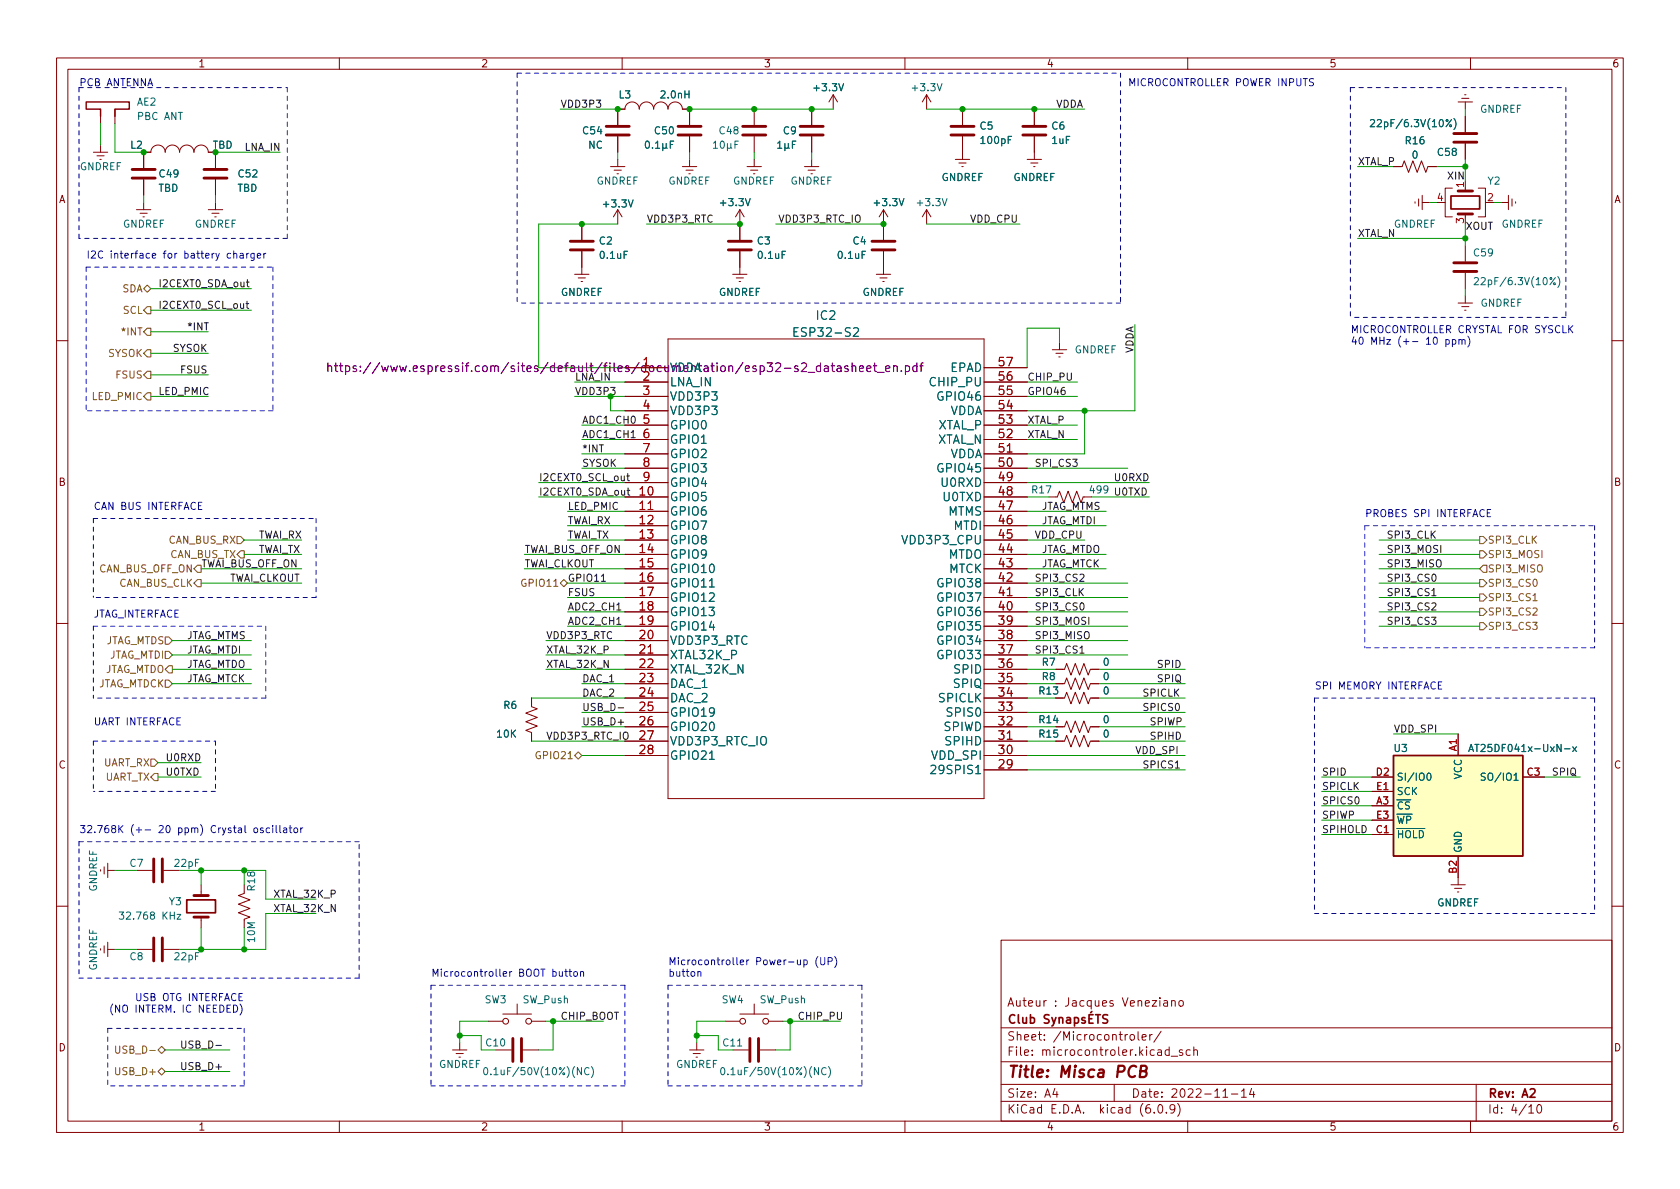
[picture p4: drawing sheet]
<svg xmlns="http://www.w3.org/2000/svg" width="297mm" height="210mm" viewBox="0 0 297 210" stroke-linecap="round" stroke-linejoin="round" font-family="sans-serif">
<defs><g id="words">
<text font-size="2.8" fill="#840000" x="178" y="190.6">Title: Misca PCB</text>
<g font-size="2.1" fill="#006464">
<text x="141.1" y="59.5">ESP32-S2</text>
<text x="144.4" y="56.6">IC2</text>
<text x="118.4" y="65.8">VDDA</text>
<text x="167.9" y="65.8">EPAD</text>
<text x="118.4" y="68.3">LNA_IN</text>
<text x="118.4" y="70.8">VDD3P3</text>
<text x="164.7" y="68.3">CHIP_PU</text>
<text x="166.2" y="70.8">GPIO46</text>
<text x="118.4" y="73.4">VDD3P3</text>
<text x="118.4" y="75.9">GPIO0</text>
<text x="165.7" y="75.9">XTAL_P</text>
<text x="167.8" y="73.4">VDDA</text>
<text x="118.4" y="78.5">GPIO1</text>
<text x="118.4" y="81">GPIO2</text>
<text x="118.4" y="83.5">GPIO3</text>
<text x="165.6" y="78.5">XTAL_N</text>
<text x="166.2" y="83.5">GPIO45</text>
<text x="167.8" y="81">VDDA</text>
<text x="118.4" y="88.6">GPIO5</text>
<text x="118.4" y="86.1">GPIO4</text>
<text x="166.7" y="86.1">U0RXD</text>
<text x="166.9" y="88.6">U0TXD</text>
<text x="118.4" y="91.2">GPIO6</text>
<text x="118.4" y="93.7">GPIO7</text>
<text x="167.6" y="91.2">MTMS</text>
<text x="168.6" y="93.7">MTDI</text>
<text x="118.4" y="96.2">GPIO8</text>
<text x="118.4" y="98.8">GPIO9</text>
<text x="118.4" y="101.3">GPIO10</text>
<text x="160.1" y="96.2">VDD3P3_CPU</text>
<text x="167.6" y="98.8">MTDO</text>
<text x="167.7" y="101.3">MTCK</text>
<text x="118.4" y="103.9">GPIO11</text>
<text x="118.4" y="106.4">GPIO12</text>
<text x="166.2" y="106.4">GPIO37</text>
<text x="166.2" y="103.9">GPIO38</text>
<text x="118.4" y="108.9">GPIO13</text>
<text x="118.4" y="111.5">GPIO14</text>
<text x="166.2" y="111.5">GPIO35</text>
<text x="166.2" y="108.9">GPIO36</text>
<text x="118.4" y="114">VDD3P3_RTC</text>
<text x="118.4" y="116.6">XTAL32K_P</text>
<text x="118.4" y="119.1">XTAL_32K_N</text>
<text x="166.2" y="116.6">GPIO33</text>
<text x="166.2" y="114">GPIO34</text>
<text x="168.9" y="119.1">SPID</text>
<text x="118.4" y="121.6">DAC_1</text>
<text x="118.4" y="124.2">DAC_2</text>
<text x="166.1" y="124.2">SPICLK</text>
<text x="168.7" y="121.6">SPIQ</text>
<text x="118.4" y="126.7">GPIO19</text>
<text x="118.4" y="129.3">GPIO20</text>
<text x="118.4" y="131.8">VDD3P3_RTC_IO</text>
<text x="166.9" y="129.3">SPIWD</text>
<text x="167.4" y="131.8">SPIHD</text>
<text x="167.8" y="126.7">SPIS0</text>
<text x="118.4" y="134.3">GPIO21</text>
<text x="164.8" y="134.3">VDD_SPI</text>
<text x="165.5" y="136.9">29SPIS1</text>
</g>
<text font-size="2.1" fill="#840084" x="66.1" y="65.8">https://www.espressif.com/sites/default/files/documentation/esp32-s2_datasheet_en.pdf</text>
<g font-size="2.1" fill="#a90000">
<text x="113.7" y="64.8">1</text>
<text x="176.6" y="64.8">57</text>
<text x="113.7" y="67.3">2</text>
<text x="113.7" y="69.8">3</text>
<text x="176.6" y="69.8">55</text>
<text x="176.6" y="67.3">56</text>
<text x="113.7" y="72.4">4</text>
<text x="113.7" y="74.9">5</text>
<text x="113.7" y="77.5">6</text>
<text x="176.6" y="77.5">52</text>
<text x="176.6" y="74.9">53</text>
<text x="176.6" y="72.4">54</text>
<text x="113.7" y="80">7</text>
<text x="113.7" y="82.5">8</text>
<text x="176.6" y="82.5">50</text>
<text x="176.6" y="80">51</text>
<text x="113.1" y="87.6">10</text>
<text x="113.7" y="85.1">9</text>
<text x="176.6" y="87.6">48</text>
<text x="176.6" y="85.1">49</text>
<text x="113.1" y="90.2">11</text>
<text x="113.1" y="92.7">12</text>
<text x="113.1" y="95.2">13</text>
<text x="176.6" y="95.2">45</text>
<text x="176.6" y="92.7">46</text>
<text x="176.6" y="90.2">47</text>
<text x="113.1" y="97.8">14</text>
<text x="113.1" y="100.3">15</text>
<text x="176.6" y="100.3">43</text>
<text x="176.6" y="97.8">44</text>
<text x="113.1" y="102.9">16</text>
<text x="113.1" y="105.4">17</text>
<text x="113.1" y="107.9">18</text>
<text x="176.6" y="107.9">40</text>
<text x="176.6" y="105.4">41</text>
<text x="176.6" y="102.9">42</text>
<text x="113.1" y="110.5">19</text>
<text x="113.1" y="113">20</text>
<text x="176.6" y="113">38</text>
<text x="176.6" y="110.5">39</text>
<text x="113.1" y="115.6">21</text>
<text x="113.1" y="118.1">22</text>
<text x="176.6" y="118.1">36</text>
<text x="176.6" y="115.6">37</text>
<text x="113.1" y="120.6">23</text>
<text x="113.1" y="123.2">24</text>
<text x="113.1" y="125.7">25</text>
<text x="176.6" y="125.7">33</text>
<text x="176.6" y="123.2">34</text>
<text x="176.6" y="120.6">35</text>
<text x="113.1" y="128.3">26</text>
<text x="113.1" y="130.8">27</text>
<text x="176.6" y="130.8">31</text>
<text x="176.6" y="128.3">32</text>
<text x="113.1" y="133.3">28</text>
<text x="176.6" y="135.9">29</text>
<text x="176.6" y="133.3">30</text>
</g>
<g font-size="2.1" fill="#840000">
<text x="178" y="178">Auteur : Jacques Veneziano</text>
<text x="178" y="184">Sheet: /Microcontroler/</text>
<text x="178" y="186.7">File: microcontroler.kicad_sch</text>
<text x="178" y="196.9">KiCad E.D.A. kicad (6.0.9)</text>
<text x="178" y="194.1">Size: A4</text>
<text x="200" y="194.1">Date: 2022-11-14</text>
<text x="263" y="194.1">Rev: A2</text>
<text x="263" y="196.9">Id: 4/10</text>
</g>
<g font-size="1.8" fill="#840000">
<text x="35" y="11.9">1</text>
<text x="85" y="11.9">2</text>
<text x="135" y="11.9">3</text>
<text x="185" y="11.9">4</text>
<text x="235" y="11.9">5</text>
<text x="285" y="11.9">6</text>
<text x="10.3" y="35.9">A</text>
<text x="285.3" y="35.9">A</text>
<text x="10.3" y="85.9">B</text>
<text x="285.3" y="85.9">B</text>
<text x="10.3" y="135.9">C</text>
<text x="285.3" y="135.9">C</text>
<text x="10.3" y="185.9">D</text>
<text x="285.3" y="185.9">D</text>
<text x="35" y="199.9">1</text>
<text x="85" y="199.9">2</text>
<text x="135" y="199.9">3</text>
<text x="185" y="199.9">4</text>
<text x="235" y="199.9">5</text>
<text x="285" y="199.9">6</text>
</g>
<g font-size="1.8" fill="#0000c2">
<text x="14" y="15.2">PCB ANTENNA</text>
<text x="199.4" y="15.2">MICROCONTROLLER POWER INPUTS</text>
<text x="15.2" y="45.7">I2C interface for battery charger</text>
<text x="238.8" y="58.9">MICROCONTROLLER CRYSTAL FOR SYSCLK</text>
<text x="238.8" y="60.9">40 MHz (+- 10 ppm)</text>
<text x="16.5" y="90.2">CAN BUS INTERFACE</text>
<text x="241.3" y="91.4">PROBES SPI INTERFACE</text>
<text x="16.5" y="109.2">JTAG_INTERFACE</text>
<text x="232.4" y="121.9">SPI MEMORY INTERFACE</text>
<text x="16.5" y="128.3">UART INTERFACE</text>
<text x="14" y="147.3">32.768K (+- 20 ppm) Crystal oscillator</text>
<text x="76.2" y="172.7">Microcontroller BOOT button</text>
<text x="118.1" y="170.7">Microcontroller Power-up (UP)</text>
<text x="118.1" y="172.7">button</text>
<text x="21.5" y="179.1">(NO INTERM. IC NEEDED)</text>
<text x="24.5" y="177">USB OTG INTERFACE</text>
</g>
<g font-size="1.8" fill="#006464">
<text x="109.5" y="17.4">L3</text>
<text x="117" y="17.4">2.0nH</text>
<text x="144.1" y="16.1">+3.3V</text>
<text x="161.5" y="16.1">+3.3V</text>
<text x="24.2" y="18.7">AE2</text>
<text x="24.4" y="21.2">PBC ANT</text>
<text x="103.1" y="23.7">C54</text>
<text x="115.8" y="23.7">C50</text>
<text x="127.3" y="23.7">C48</text>
<text x="138.5" y="23.7">C9</text>
<text x="173.3" y="22.9">C5</text>
<text x="186" y="22.9">C6</text>
<text x="243.4" y="22.5">22pF/6.3V(10%)</text>
<text x="261.7" y="19.9">GNDREF</text>
<text x="23.1" y="26.3">L2</text>
<text x="37.6" y="26.3">TBD</text>
<text x="104" y="26.3">NC</text>
<text x="173.6" y="25.4">100pF</text>
<text x="186" y="25.4">1uF</text>
<text x="248.6" y="25.5">R16</text>
<text x="249.7" y="28">0</text>
<text x="254.3" y="27.6">C58</text>
<text x="14.1" y="30.1">GNDREF</text>
<text x="28" y="33.9">TBD</text>
<text x="28.2" y="31.4">C49</text>
<text x="41.9" y="33.9">TBD</text>
<text x="42.2" y="31.4">C52</text>
<text x="105.4" y="32.6">GNDREF</text>
<text x="118.1" y="32.6">GNDREF</text>
<text x="129.6" y="32.6">GNDREF</text>
<text x="139.7" y="32.6">GNDREF</text>
<text x="166.4" y="32">GNDREF</text>
<text x="179.1" y="32">GNDREF</text>
<text x="263.1" y="32.6">Y2</text>
<text x="21.7" y="40.3">GNDREF</text>
<text x="34.4" y="40.3">GNDREF</text>
<text x="106.9" y="36.7">+3.3V</text>
<text x="127.6" y="36.4">+3.3V</text>
<text x="154.8" y="36.4">+3.3V</text>
<text x="162.4" y="36.4">+3.3V</text>
<text x="246.4" y="40.3">GNDREF</text>
<text x="265.5" y="40.3">GNDREF</text>
<text x="106" y="43.2">C2</text>
<text x="106.2" y="45.8">0.1uF</text>
<text x="133.9" y="43.2">C3</text>
<text x="134.1" y="45.8">0.1uF</text>
<text x="148.3" y="45.8">0.1uF</text>
<text x="150.8" y="43.2">C4</text>
<text x="260.7" y="45.3">C59</text>
<text x="99.1" y="52.3">GNDREF</text>
<text x="127.1" y="52.3">GNDREF</text>
<text x="152.5" y="52.3">GNDREF</text>
<text x="261.8" y="50.4">22pF/6.3V(10%)</text>
<text x="261.7" y="54.2">GNDREF</text>
<text x="190" y="62.5">GNDREF</text>
<text x="182.5" y="87.2">R17</text>
<text x="184.3" y="117.7">R7</text>
<text x="195.1" y="117.7">0</text>
<text x="89.1" y="125.3">R6</text>
<text x="183.8" y="122.8">R13</text>
<text x="184.3" y="120.3">R8</text>
<text x="195.1" y="122.8">0</text>
<text x="195.1" y="120.3">0</text>
<text x="87.9" y="130.4">10K</text>
<text x="183.8" y="127.9">R14</text>
<text x="183.8" y="130.4">R15</text>
<text x="195.1" y="127.9">0</text>
<text x="195.1" y="130.4">0</text>
<text x="246.5" y="133">U3</text>
<text x="258.4" y="137.8" transform="rotate(-90 258.4 137.8)">VCC</text>
<text x="261.1" y="133">AT25DF041x-UxN-x</text>
<text x="246.9" y="143.1">~{CS}</text>
<text x="246.9" y="138">SI/IO0</text>
<text x="246.9" y="140.6">SCK</text>
<text x="262.8" y="138">SO/IO1</text>
<text x="246.9" y="148.2">~{HOLD}</text>
<text x="246.9" y="145.7">~{WP}</text>
<text x="23" y="153.3">C7</text>
<text x="31" y="153.3">22pF</text>
<text x="258.4" y="150.9" transform="rotate(-90 258.4 150.9)">GND</text>
<text x="17.1" y="157.7" transform="rotate(-90 17.1 157.7)">GNDREF</text>
<text x="29.9" y="160.1">Y3</text>
<text x="45.1" y="157.4" transform="rotate(-90 45.1 157.4)">R18</text>
<text x="254.1" y="160.3">GNDREF</text>
<text x="21.9" y="162.6">32.768 KHz</text>
<text x="45.1" y="166.5" transform="rotate(-90 45.1 166.5)">10M</text>
<text x="17.1" y="171.7" transform="rotate(-90 17.1 171.7)">GNDREF</text>
<text x="23" y="169.8">C8</text>
<text x="31" y="169.8">22pF</text>
<text x="85.7" y="177.4">SW3</text>
<text x="92.4" y="177.4">SW_Push</text>
<text x="127.6" y="177.4">SW4</text>
<text x="134.4" y="177.4">SW_Push</text>
<text x="86" y="185">C10</text>
<text x="127.9" y="185">C11</text>
<text x="77.6" y="188.8">GNDREF</text>
<text x="86.9" y="190.1">0.1uF/50V(10%)(NC)</text>
<text x="119.5" y="188.8">GNDREF</text>
<text x="128.8" y="190.1">0.1uF/50V(10%)(NC)</text>
</g>
<g font-size="1.8" fill="#0f0f0f">
<text x="99.1" y="19">VDD3P3</text>
<text x="186.7" y="19">VDDA</text>
<text x="43.2" y="26.7">LNA_IN</text>
<text x="240" y="29.2">XTAL_P</text>
<text x="256.1" y="31.7">XIN</text>
<text x="114.3" y="39.4">VDD3P3_RTC</text>
<text x="138" y="39.4">VDD3P3_RTC_IO</text>
<text x="171.4" y="39.4">VDD_CPU</text>
<text x="240" y="41.9">XTAL_N</text>
<text x="259.1" y="40.6">XOUT</text>
<text x="27.9" y="50.8">I2CEXT0_SDA_out</text>
<text x="27.9" y="54.6">I2CEXT0_SCL_out</text>
<text x="33" y="58.4">*INT</text>
<text x="30.5" y="62.2">SYSOK</text>
<text x="200.4" y="62.5" transform="rotate(-90 200.4 62.5)">VDDA</text>
<text x="27.9" y="69.8">LED_PMIC</text>
<text x="31.7" y="66">FSUS</text>
<text x="101.6" y="69.8">VDD3P3</text>
<text x="101.6" y="67.3">LNA_IN</text>
<text x="181.6" y="69.8">GPIO46</text>
<text x="181.6" y="67.3">CHIP_PU</text>
<text x="102.9" y="77.5">ADC1_CH1</text>
<text x="102.9" y="74.9">ADC1_CH0</text>
<text x="181.6" y="77.5">XTAL_N</text>
<text x="181.6" y="74.9">XTAL_P</text>
<text x="102.9" y="82.5">SYSOK</text>
<text x="102.9" y="80">*INT</text>
<text x="182.9" y="82.5">SPI_CS3</text>
<text x="95.2" y="85.1">I2CEXT0_SCL_out</text>
<text x="95.2" y="87.6">I2CEXT0_SDA_out</text>
<text x="192.8" y="87.2">499 U0TXD</text>
<text x="196.8" y="85.1">U0RXD</text>
<text x="45.7" y="95.2">TWAI_RX</text>
<text x="100.3" y="90.2">LED_PMIC</text>
<text x="100.3" y="95.2">TWAI_TX</text>
<text x="100.3" y="92.7">TWAI_RX</text>
<text x="182.9" y="95.2">VDD_CPU</text>
<text x="184.1" y="92.7">JTAG_MTDI</text>
<text x="184.1" y="90.2">JTAG_MTMS</text>
<text x="245.1" y="95.2">SPI3_CLK</text>
<text x="30" y="98.7">CAN_BUS_TX</text>
<text x="35.6" y="100.3">TWAI_BUS_OFF_ON</text>
<text x="45.7" y="97.8">TWAI_TX</text>
<text x="92.7" y="97.8">TWAI_BUS_OFF_ON</text>
<text x="92.7" y="100.3">TWAI_CLKOUT</text>
<text x="184.1" y="100.3">JTAG_MTCK</text>
<text x="184.1" y="97.8">JTAG_MTDO</text>
<text x="245.1" y="97.8">SPI3_MOSI</text>
<text x="245.1" y="100.3">SPI3_MISO</text>
<text x="40.6" y="102.9">TWAI_CLKOUT</text>
<text x="100.3" y="105.4">FSUS</text>
<text x="100.3" y="102.9">GPIO11</text>
<text x="100.3" y="107.9">ADC2_CH1</text>
<text x="182.9" y="105.4">SPI3_CLK</text>
<text x="182.9" y="102.9">SPI3_CS2</text>
<text x="182.9" y="107.9">SPI3_CS0</text>
<text x="245.1" y="105.4">SPI3_CS1</text>
<text x="245.1" y="102.9">SPI3_CS0</text>
<text x="245.1" y="107.9">SPI3_CS2</text>
<text x="33" y="113">JTAG_MTMS</text>
<text x="96.5" y="113">VDD3P3_RTC</text>
<text x="100.3" y="110.5">ADC2_CH1</text>
<text x="182.9" y="110.5">SPI3_MOSI</text>
<text x="182.9" y="113">SPI3_MISO</text>
<text x="245.1" y="110.5">SPI3_CS3</text>
<text x="33" y="118.1">JTAG_MTDO</text>
<text x="33" y="115.6">JTAG_MTDI</text>
<text x="96.5" y="115.6">XTAL_32K_P</text>
<text x="96.5" y="118.1">XTAL_32K_N</text>
<text x="182.9" y="115.6">SPI3_CS1</text>
<text x="204.5" y="118.1">SPID</text>
<text x="33" y="120.6">JTAG_MTCK</text>
<text x="102.9" y="120.6">DAC_1</text>
<text x="102.9" y="123.2">DAC_2</text>
<text x="102.9" y="125.7">USB_D-</text>
<text x="201.9" y="125.7">SPICS0</text>
<text x="201.9" y="123.2">SPICLK</text>
<text x="204.5" y="120.6">SPIQ</text>
<text x="96.5" y="130.8">VDD3P3_RTC_IO</text>
<text x="102.9" y="128.3">USB_D+</text>
<text x="203.2" y="128.3">SPIWP</text>
<text x="203.2" y="130.8">SPIHD</text>
<text x="246.4" y="129.5">VDD_SPI</text>
<text x="29.2" y="137.1">U0TXD</text>
<text x="29.2" y="134.6">U0RXD</text>
<text x="200.7" y="133.3">VDD_SPI</text>
<text x="201.9" y="135.9">SPICS1</text>
<text x="233.7" y="137.1">SPID</text>
<text x="274.3" y="137.1">SPIQ</text>
<text x="233.7" y="142.2">SPICS0</text>
<text x="233.7" y="139.7">SPICLK</text>
<text x="233.7" y="144.8">SPIWP</text>
<text x="233.7" y="147.3">SPIHOLD</text>
<text x="48.3" y="158.7">XTAL_32K_P</text>
<text x="48.3" y="161.3">XTAL_32K_N</text>
<text x="31.7" y="185.4">USB_D-</text>
<text x="99.1" y="180.3">CHIP_BOOT</text>
<text x="141" y="180.3">CHIP_PU</text>
<text x="31.7" y="189.2">USB_D+</text>
</g>
<g font-size="1.8" fill="#a90000">
<text x="254.1" y="35.6">4</text>
<text x="258.8" y="33.1" transform="rotate(-90 258.8 33.1)">1</text>
<text x="263" y="35.6">2</text>
<text x="258.8" y="39.5" transform="rotate(-90 258.8 39.5)">3</text>
<text x="243.3" y="137.2">D2</text>
<text x="257.6" y="132.8" transform="rotate(-90 257.6 132.8)">A1</text>
<text x="270" y="137.2">C3</text>
<text x="243.3" y="142.2">A3</text>
<text x="243.4" y="139.7">E1</text>
<text x="243.3" y="147.3">C1</text>
<text x="243.4" y="144.8">E3</text>
<text x="257.6" y="154.4" transform="rotate(-90 257.6 154.4)">B2</text>
</g>
<g font-size="1.8" fill="#725600">
<text x="21.6" y="51.7">SDA</text>
<text x="21.8" y="55.5">SCL</text>
<text x="21.8" y="59.3">*INT</text>
<text x="19.1" y="63.1">SYSOK</text>
<text x="16.4" y="70.7">LED_PMIC</text>
<text x="20.6" y="66.9">FSUS</text>
<text x="17.5" y="101.2">CAN_BUS_OFF_ON</text>
<text x="29.8" y="96.1">CAN_BUS_RX</text>
<text x="263" y="98.7">SPI3_MOSI</text>
<text x="263" y="96.1">SPI3_CLK</text>
<text x="263" y="101.2">SPI3_MISO</text>
<text x="21" y="103.8">CAN_BUS_CLK</text>
<text x="92.6" y="103.8">GPIO11</text>
<text x="263" y="106.3">SPI3_CS1</text>
<text x="263" y="103.8">SPI3_CS0</text>
<text x="18.4" y="113.9">JTAG_MTDS</text>
<text x="263" y="108.8">SPI3_CS2</text>
<text x="263" y="111.4">SPI3_CS3</text>
<text x="18.2" y="119">JTAG_MTDO</text>
<text x="19.1" y="116.5">JTAG_MTDI</text>
<text x="17" y="121.5">JTAG_MTDCK</text>
<text x="18.2" y="135.5">UART_RX</text>
<text x="95.1" y="134.2">GPIO21</text>
<text x="18.4" y="138">UART_TX</text>
<text x="20.8" y="190.1">USB_D+</text>
<text x="21.3" y="186.3">USB_D-</text>
</g>
</g></defs>
<g fill="none" stroke="#840000" stroke-width=".18">
<path d="M10 10.2h277v190.1h-277zM12 12.2h273v186.1h-273zM17.8 19.3v2.5M20.3 19.3v2.5M60 10.2v2M110 10.2v2M133.3 19.3v2.8M143.5 19.3v2.8M147.3 16.8l.8 1.2M147.3 16.8v2.5M147.3 16.8l-.7 1.2M160 10.2v2"/>
<path d="M163.8 16.8l-.7 1.2M163.8 16.8v2.5M163.8 16.8l.8 1.2M170.2 19.3v2.8M182.9 19.3v2.8M210 10.2v2M257.8 18h2.5M258.4 17.4h1.3M259 16.8h.2M259.1 18v1.3M260 10.2v2M16.5 26.9h2.5"/>
<path d="M17.1 27.6h1.3M17.8 25.6v1.3M24.1 37.1h2.6M24.8 37.7h1.2M25.4 29.7v-2.8h1.3a1.27 1.27 0 0 1 1.2-1.3 1.27 1.27 0 0 1 1.3 1.3 1.27 1.27 0 0 1 1.3-1.3 1.27 1.27 0 0 1 1.2 1.3 1.27 1.27 0 0 1 1.3-1.3 1.27 1.27 0 0 1 1.3 1.3 1.27 1.27 0 0 1 1.3-1.3 1.27 1.27 0 0 1 1.2 1.3h1.3v2.8M25.4 31.7v2.8M25.4 35.8v1.3M36.8 37.1h2.6M37.5 37.7h1.2M38.1 31.7v2.8M38.1 35.8v1.3M102.9 39.6v2.8"/>
<path d="M107.9 29.5h2.6M108.6 30.1h1.3M109.2 22.1v-2.8h1.3a1.27 1.27 0 0 1 1.3-1.3 1.27 1.27 0 0 1 1.2 1.3 1.27 1.27 0 0 1 1.3-1.3 1.27 1.27 0 0 1 1.3 1.3 1.27 1.27 0 0 1 1.2-1.3 1.27 1.27 0 0 1 1.3 1.3 1.27 1.27 0 0 1 1.3-1.3 1.27 1.27 0 0 1 1.2 1.3h1.3v2.8M109.2 24.1v2.8M109.2 28.2v1.3M109.2 37.1v2.5M109.2 37.1l-.7 1.2M109.2 37.1l.8 1.2M120.6 29.5h2.6M121.3 30.1h1.3M121.9 24.1v2.8M121.9 28.2v1.3"/>
<path d="M130.8 37.1v5.3M130.8 37.1l.8 1.2M130.8 37.1l-.8 1.2M132.1 29.5h2.5M132.7 30.1h1.3M133.3 24.1v2.8M133.3 28.2v1.3M142.2 29.5h2.6M142.9 30.1h1.2M143.5 24.1v2.8M143.5 28.2v1.3M156.2 37.1v5.3"/>
<path d="M156.2 37.1l-.8 1.2M156.2 37.1l.8 1.2M163.8 37.1v2.5M163.8 37.1l-.7 1.2M163.8 37.1l.8 1.2M168.9 28.2h2.5M169.5 28.8h1.3M170.1 29.5h.2M170.2 24.1v4.1M181.6 28.2h2.5M182.2 28.8h1.3M182.8 29.5h.2"/>
<path d="M182.9 24.1v4.1M246.4 29.5h1.5l.4-1.1 .7 2.1 .8-2.1 .8 2.1 .7-2.1 .8 2.1 .4-1h1.5M250.2 35.7v.2M250.8 35.2v1.2M251.5 35.8h1.2M251.5 34.5v2.6M256.8 33.3h-1.3v5h1.3M259.1 20.6v2.8M259.1 25.4v2.8M259.1 33.3v.5M259.1 37.8v.5M261.4 33.3h1.2v5h-1.2"/>
<path d="M265.4 35.8h1.3M266.7 34.5v2.6M267.3 35.2v1.2M268 35.7v.2M101.6 48.5h2.5M102.2 49.1h1.3M102.7 49.8h.3M102.9 44.4v4.1M118.1 59.9h55.9v81.3h-55.9zM129.5 48.5h2.6M130.2 49.1h1.2M130.7 49.8h.2"/>
<path d="M130.8 44.4v4.1M154.9 48.5h2.6M155.6 49.1h1.2M156.1 49.8h.2M156.2 44.4v4.1M257.8 53.6h2.5M258.4 54.2h1.3M259 54.9h.2M259.1 43.4v2.8M259.1 48.3v2.7M259.1 52.3v1.3M10 60.2h2"/>
<path d="M110.5 65h7.6M110.5 67.6h7.6M110.5 70.1h7.6M110.5 72.6h7.6M110.5 75.2h7.6M110.5 77.7h7.6M174 65h7.6M174 67.6h7.6M174 70.1h7.6M174 72.6h7.6M174 75.2h7.6M174 77.7h7.6"/>
<path d="M186.1 61.8h2.5M186.7 62.5h1.3M187.2 63.1h.3M187.3 60.6v1.2M285 60.2h2M110.5 87.9h7.6M110.5 90.4h7.6M110.5 93h7.6M110.5 95.5h7.6M110.5 98h7.6M110.5 85.3h7.6M110.5 82.8h7.6"/>
<path d="M110.5 80.3h7.6M174 87.9h7.6M174 90.4h7.6M174 93h7.6M174 95.5h7.6M174 98h7.6M174 85.3h7.6M174 82.8h7.6M174 80.3h7.6M185.4 87.9h1.5l.4-1 .8 2 .7-2 .8 2 .8-2 .7 2 .4-1h1.5M10 110.2h2M110.5 118.4h7.6"/>
<path d="M110.5 100.6h7.6M110.5 103.1h7.6M110.5 105.7h7.6M110.5 108.2h7.6M110.5 110.7h7.6M110.5 113.3h7.6M110.5 115.8h7.6M174 118.4h7.6M174 100.6h7.6M174 103.1h7.6M174 105.7h7.6M174 108.2h7.6"/>
<path d="M174 110.7h7.6M174 113.3h7.6M174 115.8h7.6M186.7 118.4h1.5l.4-1.1 .8 2.1 .7-2.1 .8 2.1 .7-2.1 .8 2.1 .4-1h1.5M285 110.2h2M94 123.4v1.6l1 .3-2 .8 2 .8-2 .7 2 .8-2 .8 1 .3v1.6M110.5 123.4h7.6M110.5 120.9h7.6M110.5 128.5h7.6M110.5 131.1h7.6M110.5 126h7.6M110.5 133.6h7.6"/>
<path d="M174 123.4h7.6M174 120.9h7.6M174 128.5h7.6M174 131.1h7.6M174 126h7.6M174 133.6h7.6M174 136.1h7.6M186.7 123.4h1.5l.4-1 .8 2.1 .7-2.1 .8 2.1 .7-2.1 .8 2.1 .4-1.1h1.5M186.7 120.9h1.5l.4-1 .8 2 .7-2 .8 2 .7-2 .8 2 .4-1h1.5M186.7 128.5h1.5l.4-1 .8 2 .7-2 .8 2 .7-2 .8 2 .4-1h1.5M186.7 131.1h1.5l.4-1.1 .8 2.1 .7-2.1 .8 2.1 .7-2.1 .8 2.1 .4-1h1.5M242.6 137.4h3.8"/>
<path d="M242.6 139.9h3.8M257.8 129.8v3.8M269.2 137.4h3.8M18.4 153.3v1.3M19 152.6v2.6M19 153.9h1.3M24.1 153.9h2.8M29 153.9h2.7M35.6 156.5v1.9M43.2 156.5v1.5l-1 .4 2 .7-2 .8 2 .7-2 .8 2 .8-1 .4v1.5M242.6 142.5h3.8M242.6 147.6h3.8"/>
<path d="M242.6 145h3.8M256.5 156.5h2.6M257.2 157.1h1.2M257.7 157.7h.2M257.8 151.4v5.1M10 160.2h2M18.4 167.3v1.2M19 167.9h1.3M19 166.6v2.6M24.1 167.9h2.8M29 167.9h2.7M35.6 162.2v1.9"/>
<path d="M88.9 179.3h5.1M91.4 177.5v1.8M130.8 179.3h5.1M133.3 177.5v1.8M177 166.3h108v32h-108zM205.1 176.4v.2M205.1 176.9v1M205.8 177h.6v.9M206.4 177.3l-.5 .1a.29 .29 0 0 0-.2 .2 .29 .29 0 0 0 .2 .3h.5M207.1 177.1l.3-.2 .3 .1 .1 .9M207.1 176.9v1M208.5 177.1l.2-.2 .4 .2 .1 .5-.1 .3h-.4l-.2-.1z"/>
<path d="M285 160.2h2M60 198.3v2M80 185.7h2.5M80.6 186.3h1.3M81.3 184.4v1.3M86.4 180.6h2.5M87.6 185.7h2.8M92.5 185.7h2.7M94 180.6h2.5M110 198.3v2M121.9 185.7h2.6M122.6 186.3h1.2"/>
<path d="M123.2 184.4v1.3M128.3 180.6h2.5M129.5 185.7h2.8M134.4 185.7h2.8M135.9 180.6h2.5M160 198.3v2M177 194.8h108M177 191.8h108M177 187.8h108M177 181.8h108M186.5 192.5l-.4 1h1M186.9 193v1"/>
<path d="M197 191.8v3M199.9 183l.4-.1 .3 .3v.4l-.3 .3h-.4l-.1-.3v-.4zM201.2 182.4v1.3l.2 .2M201.9 183.4l.7-.1v-.3l-.5-.1-.2 .2 .1 .8h.6M203.3 182.9v1M203.7 182.9l-.3 .1-.1 .2M204.1 196.7v.1M204.9 195.4l.2-.1a.81 .81 0 0 1 .6 .7 .81 .81 0 0 1-.3 .8h-.2a.81 .81 0 0 1-.6-.6 .81 .81 0 0 1 .3-.8zM205.3 182.4l-1.3 1.9M206.2 196.7v.1M206.7 185.7l-.4-.1-.3 .3v.4l.1 .3h.6M206.7 185.1v1.5"/>
<path d="M207.1 186.8h1.1M207.7 196l-.3 .3h-.3l-.2-.3 .1-.6 .4-.1 .2 .2a.99 .99 0 0 1-.3 1.3h-.3M208.2 195.1a1.72 1.72 0 0 1 0 2.3M209.1 185.7l-.4-.1-.2 .2 .1 .3 .5 .1v.4h-.6M210 198.3v2M210.4 185.7l-.4-.1-.3 .3v.4l.2 .3h.5M211.1 185.8l.2-.2 .3 .1 .1 .9M211.1 185.1v1.5M216.2 194h.9M217.7 193.5h1.2M219.5 193l.4-.5v1.5M219.5 194h.9"/>
<path d="M221.3 192.5l-.4 1h1M221.6 193v1M260 198.3v2M261 191.8v6.5M270.3 195.8l.4-.5v1.5M270.3 196.8h.9M271.9 195.4l.2-.1a.81 .81 0 0 1 .6 .7 .81 .81 0 0 1-.3 .8h-.2a.81 .81 0 0 1-.6-.6 .81 .81 0 0 1 .3-.8z"/>
<circle cx="89.4" cy="180.6" r=".51"/>
<circle cx="93.5" cy="180.6" r=".51"/>
<circle cx="131.3" cy="180.6" r=".51"/>
<circle cx="135.4" cy="180.6" r=".51"/>
</g>
<path d="M201.6 189.4l.9-.1a.46 .46 0 0 0 .3-.4 .46 .46 0 0 0-.4-.4h-.6l-.3 2h.8a.53 .53 0 0 0 .4-.5 .53 .53 0 0 0-.4-.6" fill="none" stroke="#840000" stroke-width=".4"/>
<g fill="none" stroke="#840000" stroke-width=".3">
<path d="M256.5 34.7h5.1v2.3h-5.1zM33 159.1h5.1v2.3h-5.1zM179.4 179.6a.6 .6 0 0 0-.7 0 .6 .6 0 0 0-.2 .7 .56 .56 0 0 0 .3 .6 .56 .56 0 0 0 .6-.1M180.1 179.4v1.3l.2 .2M180.8 179.9l.1 1h.4l.2-.1M181.5 179.9v1M182.2 179.4v1.5M185.5 179.5l-.6-.1-.2 .2v.4l.6 .3 .2 .3-.3 .3h-.6M186 179.9l.3 1M186.7 179.9l-.5 1.4-.2 .1M187.3 179.9v1M190 179.9v1.5"/>
<path d="M193.3 179.4h-.7v1.5h.7M193.7 179.4h.9M194.1 179.4v1.5M195.8 179.5l-.5-.1-.2 .2v.4l.6 .3 .1 .3-.2 .3h-.6M182.2 180l.4-.1 .3 .3v.4l-.1 .3h-.6M187.3 180.1l.2-.2 .3 .1 .1 .9M188.6 180h.6l.1 .9M189.3 180.3l-.5 .1a.29 .29 0 0 0-.3 .2 .29 .29 0 0 0 .3 .3h.5M190 180l.4-.1 .3 .3v.4l-.1 .3h-.6M191.8 180l-.3-.1-.2 .2v.3l.5 .1v.4h-.5M192.6 180.1h.5"/>
</g>
<g fill="none" stroke="#840000" stroke-width=".51">
<path d="M23.4 31.5h4M23.4 30h4M36.1 31.5h4M36.1 30h4M107.2 23.9h4.1M107.2 22.3h4.1M119.9 23.9h4.1M119.9 22.3h4.1M131.3 23.9h4.1M131.3 22.3h4.1M141.5 23.9h4M141.5 22.3h4"/>
<path d="M168.1 23.9h4.1M168.1 22.3h4.1M180.8 23.9h4.1M180.8 22.3h4.1M257 23.6h4.1M257 25.1h4.1M257.8 33.8h2.5M257.8 37.8h2.5M100.8 44.2h4.1M100.8 42.7h4.1M128.8 44.2h4M128.8 42.7h4"/>
<path d="M154.2 44.2h4M154.2 42.7h4M257 48h4.1M257 46.5h4.1M27.2 151.9v4.1M28.7 151.9v4.1M34.3 158.4h2.5M27.2 165.9v4M28.7 165.9v4M34.3 162.2h2.5M90.7 183.6v4.1M92.2 183.6v4.1"/>
<path d="M132.6 183.6v4.1M134.1 183.6v4.1"/>
</g>
<g fill="none" stroke="#006464" stroke-width=".18">
<path d="M114.2 25.1l.2-.1a.68 .68 0 0 1 .4 .6 .68 .68 0 0 1-.4 .6l-.2-.1-.1-.4zM115.4 26.1v.1M115.9 25.3l.4-.3v1.2M115.9 26.2h.7M117.2 25.4v1.2M117.8 26l.2 .2M117.8 25.4l-.1 .8h-.3l-.2-.2M118.5 25.6h.4M119.1 25h-.6v1.2M126.1 25.3l.4-.3v1.2M126.1 26.2h.8M127.5 25.1l.1-.1a.68 .68 0 0 1 .5 .6 .68 .68 0 0 1-.5 .6l-.1-.1-.2-.4z"/>
<path d="M128.6 25.4v1.2M129.2 26l.2 .2M129.2 25.4v.8h-.4l-.2-.2M129.9 25.6h.5M130.5 25h-.6v1.2M137.5 25.3l.4-.3v1.2M137.5 26.2h.7M138.8 25.4v1.2M139.4 26l.2 .2M139.4 25.4l-.1 .8h-.3l-.2-.2M140.1 25.6h.4M140.7 25h-.6v1.2"/>
<path d="M242.3 21.3l.5-.2 .2 .4-.8 .9h.8M257.1 21a1.46 1.46 0 0 1 0 1.9M140.4 58.7h.5M141.1 57.9h-.7v1.6h.7M150.9 58.1l.6-.2 .2 .2 .1 .3-1 1.1h1M260.7 49.2l.5-.1 .2 .3-.8 1h.8M275.4 48.9a1.46 1.46 0 0 1 0 1.9M125.4 103.8h.9M125.4 134.3h.9M164.6 135.5l.6-.2 .2 .2 .1 .2-1 1.1h1M252.4 136.8l.2-.1a.68 .68 0 0 1 .4 .6 .68 .68 0 0 1-.4 .7l-.2-.1-.1-.4zM259.7 132.9l.4-1.3 .4 1.3"/>
<path d="M259.8 132.5h.6M262.6 136.8l-.5-.1-.2 .1v.4l.6 .2 .1 .3-.2 .3-.5-.1M278.1 132.1l.6 .8M278.7 132.1l-.6 .8M21.1 161.3h.8l-.5 .5 .4 .1v.5l-.2 .1-.5-.1M31.3 161.7h.7l-.7 .8h.7M85.6 188.9l.2-.1a.68 .68 0 0 1 .5 .6 .68 .68 0 0 1-.5 .7l-.2-.2-.1-.3zM104.1 188.9a.6 .6 0 0 0-.8 .4 .6 .6 0 0 0 .6 .8l.2-.2M104.6 188.6a1.46 1.46 0 0 1 0 1.9M127.5 188.9l.2-.1a.68 .68 0 0 1 .5 .6 .68 .68 0 0 1-.5 .7l-.2-.2-.1-.3zM146 188.9a.6 .6 0 0 0-.8 .4 .6 .6 0 0 0 .6 .8l.2-.2M146.5 188.6a1.46 1.46 0 0 1 0 1.9"/>
</g>
<path d="M246.4 133.6h22.8v17.8h-22.8z" fill="#ffffc2" stroke="#ffffc2" stroke-width=".18"/>
<path d="M17.8 20.6v-1.3h-2.6v-1.3h7.7v1.3h-2.6v1.3M246.4 133.6h22.8v17.8h-22.8z" fill="none" stroke="#840000" stroke-width=".25"/>
<g fill="none" stroke="#840084" stroke-width=".18">
<path d="M58 64.8l.2-.1 .4 .1v.9M58 64.2v1.5M59.1 64.7h.6M59.4 64.2v1.3l.3 .2M60 64.7h.6M60.2 64.2v1.3l.4 .2M61.1 64.8l.4-.1 .3 .3v.4l-.1 .2h-.6M61.1 64.7v1.5M63 64.8l-.4-.1-.2 .2 .1 .2 .5 .2v.3h-.6M63.7 65.6v.1M63.7 64.8v.1M65.5 64.1l-1.3 2"/>
<path d="M149.9 64.8l-.3-.1-.2 .2v.2l.5 .2v.3h-.5M150.7 64.8l.2-.1 .3 .1 .1 .9M150.7 64.2v1.5M152 65.2l.7-.1-.1-.3-.4-.1-.2 .2v.7h.6M153.3 65.2l.7-.1-.1-.3-.4-.1-.2 .2v.7h.6M154.4 64.7h.6M154.6 64.2v1.3l.4 .2M155.2 65.9h1.1M156.6 65.2l.7-.1v-.3l-.5-.1-.2 .2 .1 .7h.6M158 64.8l.2-.1 .4 .1v.9M158 64.7v1M159.4 65.6v.1"/>
<path d="M160.1 64.8l.4-.1 .3 .3v.4l-.1 .2h-.6M160.1 64.7v1.5M162.1 64.8l-.4-.1-.3 .3v.4l.1 .2h.6M162.1 64.2v1.5M162.6 64.7h.6M163.2 64.2l-.3 .2v1.3"/>
</g>
<g fill="none" stroke="#725600" stroke-width=".18">
<path d="M25.4 51l.6-.6 .7 .6-.7 .7zM26 54.2h.7v1.3h-.7l-.6-.6zM26 58h.7v1.3h-.7l-.6-.6zM26 65.7h.7v1.2h-.7l-.6-.6zM26 61.8h.7v1.3h-.7l-.6-.6zM26 69.5h.7v1.2h-.7l-.6-.6zM34.9 99.9h.7v1.3h-.7l-.6-.6zM41.9 94.9h.6l.7 .6-.7 .6h-.6zM42.5 97.4h.7v1.3h-.7l-.6-.7zM261.6 97.4h.7l.6 .6-.6 .7h-.7zM261.6 94.9h.7l.6 .6-.6 .6h-.7zM262.3 99.9h.6v1.3h-.6l-.7-.6z"/>
<path d="M29.2 115.2h.6l.7 .6-.7 .7h-.6zM29.2 112.6h.6l.7 .7-.7 .6h-.6zM29.8 117.7h.7v1.3h-.7l-.6-.6zM34.9 102.5h.7v1.3h-.7l-.6-.7zM99.1 103.1l.6-.6 .6 .6-.6 .7zM261.6 105h.7l.6 .7-.6 .6h-.7zM261.6 107.6h.7l.6 .6-.6 .6h-.7zM261.6 110.1h.7l.6 .6-.6 .7h-.7zM261.6 102.5h.7l.6 .6-.6 .7h-.7zM271.1 106.2h.7M26.7 134.2h.6l.6 .7-.6 .6h-.6zM27.3 136.8h.6v1.2h-.6l-.6-.6z"/>
<path d="M29.2 120.3h.6l.7 .6-.7 .6h-.6zM101.6 133.6l.6-.6 .7 .6-.7 .6zM20.4 185v1l.3 .2h.3l.2-.2v-1M27.9 185.7l.7-.7 .6 .7-.6 .6zM27.9 189.5l.7-.7 .6 .7-.6 .6z"/>
</g>
<g fill="none" stroke="#0f0f0f" stroke-width=".18">
<path d="M43.5 53.7h.5M43.6 49.9h.4M43.7 53.3v1.1l.3 .1M43.7 49.5v1l.3 .2M110.8 84.2h.5M110.9 86.7h.5M111 83.7v1.1l.3 .2M111.1 86.3v1.1l.3 .2M106.3 102.8h.8M190.9 115.5h.8M253.2 105.3h.7M109.3 125.2h1"/>
<path d="M207.8 135.8h.7M38.2 184.9h.9"/>
</g>
<g fill="none" stroke="#0000c2" stroke-width=".18">
<path d="M232.2 14l-.4-.1-.2 .1v.4l.5 .2 .1 .3-.2 .3-.5-.1M41.3 44.9l.2-.1 .3 .1 .1 .7M41.3 44.4v1.2M42.5 44.9h.5v.7M43 45.1l-.4 .1-.2 .1 .2 .3h.4M43.6 44.8v.8M44 44.8l-.4 .2M44.9 44.8v1l-.2 .3-.3-.1M44.9 44.9l-.3-.1-.3 .2 .2 .6h.4M45.5 45.2l.6-.1-.1-.2-.3-.1-.2 .2 .1 .6h.4M46.6 44.8v.8M47 44.8l-.4 .2"/>
<path d="M259.5 59.4a1.46 1.46 0 0 1 0 2M277.5 58.1l.6 .7M278.1 57.6l-.7 .7M255.6 60.1l.4-.1 .3 .3-.2 .5h-.5M255.6 60v1.3M256.8 60.1l.4-.1 .2 .3-.1 .5h-.5M256.8 60v1.3M257.9 60.2l.2-.2 .3 .1 .1 .8M257.9 60v.9M258.5 60.2l.2-.2 .3 .1v.8M35.1 89.4h.4M35.7 88.8h-.6v1.3h.6"/>
<path d="M263 90.7h.4M263.6 90.1h-.6v1.3h.6M254.3 121.2h.4M254.9 120.6h-.6v1.2h.6M45 146.5l.3-.1 .3 .2v.4l-.3 .2h-.3l-.1-.2zM46.5 146.5l-.3-.1-.2 .2 .1 .2 .4 .1v.3h-.5M47.7 146.5l-.4-.1-.2 .2 .1 .6h.5M48.2 146v.1M48.2 146.4v.8M48.8 146v1.1l.2 .1M49.5 146v1.1l.2 .1M50.2 146.5h.4l.1 .7"/>
<path d="M50.7 146.7l-.4 .1-.2 .1 .2 .3h.4M51.1 146.4h.5M51.3 146v1.1l.3 .1M52.1 146.5l.3-.1 .2 .2v.4l-.2 .2h-.3l-.1-.2zM53.2 146.4v.8M53.5 146.4l-.3 .2M19.9 177.5a1.46 1.46 0 0 0 0 2M21.2 177.7v1.3l-.8-1.3v1.3M98.9 171.8l.1 .8h.3l.1-.1M99.4 171.8v.8M99.9 171.8h.4M100 171.4v1.1l.3 .1"/>
<path d="M100.6 171.8h.5M100.8 171.4v1.1l.3 .1M101.6 171.9l.3-.1 .2 .2v.4l-.2 .2h-.3l-.2-.2zM102.6 171.9l.2-.1 .3 .1 .1 .7M102.6 171.8v.8M123.4 171.9l.2-.1 .3 .1v.7M142.1 169.8h.4l.2 .2-.1 .5h-.5M144.6 169.2a1.46 1.46 0 0 0 0 1.9M145.1 169.3v1.1l.2 .2h.3l.2-.2v-1.1M146.4 170l.6-.1 .2-.1-.1-.3-.7-.2v1.3M147.6 169.2a1.46 1.46 0 0 1 0 1.9"/>
</g>
<g fill="none" stroke="#0000c2" stroke-width=".18" stroke-dasharray=".8 .8">
<path d="M14 15.5h36.8M14 15.5v26.7M50.8 15.5v26.7M91.4 12.9v40.7M91.4 12.9h106.7M198.1 12.9v40.7M238.8 15.5h38.1M238.8 15.5v40.6M276.9 15.5v40.6M15.2 47.2h33.1M15.2 47.2v25.4M48.3 47.2v25.4"/>
<path d="M50.8 42.2h-36.8M198.1 53.6h-106.7M276.9 56.1h-38.1M48.3 72.6h-33.1M16.5 91.7h39.4M16.5 91.7v14M55.9 91.7v14M241.3 93h40.6M241.3 93v21.5M281.9 93v21.5M16.5 110.7v12.7M16.5 110.7h30.5"/>
<path d="M47 110.7v12.7M55.9 105.7h-39.4M281.9 114.5h-40.6M16.5 131.1v8.8M16.5 131.1h21.6M38.1 139.9h-21.6M38.1 131.1v8.8M47 123.4h-30.5M232.4 123.4h49.5M232.4 123.4v38.1M281.9 123.4v38.1M14 148.8v1.3"/>
<path d="M14 150.1v22.9M63.5 148.8h-49.5M14 173h49.5M63.5 173v-24.2M76.2 174.2h34.3M76.2 174.2v17.8M110.5 174.2v17.8M118.1 174.2v17.8M118.1 174.2h34.3M152.4 174.2v17.8M281.9 161.5h-49.5M19 181.9v10.1"/>
<path d="M19 181.9h24.2M43.2 192h-24.2M43.2 181.9v10.1M110.5 192h-34.3M152.4 192h-34.3"/>
</g>
<g fill="none" stroke="#009600" stroke-width=".18">
<path d="M99.1 19.3h10.1M121.9 19.3h25.4M163.8 19.3h28M259.1 19.3v1.3M17.8 21.8v3.8M20.3 21.8v5.1h5.1M25.4 34.5v1.3M38.1 34.5v1.3M38.1 26.9h11.4M109.2 39.6h-14v25.4h15.3M109.2 26.9v1.3M114.3 39.6h16.5"/>
<path d="M121.9 26.9v1.3M133.3 26.9v1.3M137.2 39.6h19M143.5 26.9v1.3M163.8 39.6h16.5M240 29.5h6.4M252.7 35.8h1.3M254 29.5h5.1M259.1 28.2v3.8M259.1 39.6v3.8M264.2 35.8h1.2M26.7 51h17.7"/>
<path d="M26.7 58.7h10.1M26.7 54.9h17.7M200.7 57.4v15.2h-19.1M240 42.2h19.1M259.1 51v1.3M26.7 70.1h10.1M26.7 62.5h10.1M26.7 66.3h10.1M101.6 70.1h8.9M101.6 67.6h8.9M102.9 77.7h7.6M102.9 75.2h7.6"/>
<path d="M107.9 70.1v2.5h2.6M181.6 70.1h8.9M181.6 77.7h8.9M181.6 75.2h8.9M181.6 67.6h8.9M187.3 60.6v-2.6h-5.7v7M191.8 72.6v7.7h-10.2M43.2 98h10.1M43.2 95.5h10.1M92.7 98h17.8M95.2 85.3h15.3M95.2 87.9h15.3"/>
<path d="M100.3 90.4h10.2M100.3 95.5h10.2M100.3 93h10.2M102.9 80.3h7.6M102.9 82.8h7.6M181.6 82.8h17.8M181.6 90.4h14M181.6 85.3h21.6M181.6 87.9h3.8M181.6 98h14M181.6 95.5h10.2M181.6 93h14"/>
<path d="M193 87.9h10.2M243.8 98h17.8M243.8 95.5h17.8M30.5 113.3h13.9M30.5 118.4h13.9M30.5 115.8h13.9M35.6 103.1h17.7M35.6 100.6h17.7M92.7 100.6h17.8M96.5 113.3h14M96.5 118.4h14M96.5 115.8h14"/>
<path d="M100.3 108.2h10.2M100.3 103.1h10.2M100.3 105.7h10.2M100.3 110.7h10.2M181.6 113.3h17.8M181.6 118.4h5.1M181.6 115.8h17.8M181.6 108.2h17.8M181.6 103.1h17.8M181.6 105.7h17.8M181.6 110.7h17.8M181.6 100.6h14"/>
<path d="M194.3 118.4h15.2M243.8 108.2h17.8M243.8 103.1h17.8M243.8 105.7h17.8M243.8 110.7h17.8M243.8 100.6h17.8M27.9 134.9h7.7M27.9 137.4h7.7M30.5 120.9h13.9M94 131.1h16.5M94 123.4h16.5M102.9 120.9h7.6"/>
<path d="M102.9 133.6h7.6M102.9 128.5h7.6M102.9 126h7.6M181.6 120.9h5.1M181.6 133.6h27.9M181.6 131.1h5.1M181.6 123.4h5.1M181.6 128.5h5.1M181.6 126h27.9M181.6 136.1h27.9M194.3 120.9h15.2M194.3 131.1h15.2"/>
<path d="M194.3 123.4h15.2M194.3 128.5h15.2M233.7 137.4h8.9M233.7 139.9h8.9M246.4 129.8h11.4M273 137.4h6.4M20.3 153.9h3.8M31.7 153.9h15.3v5.1h8.9M35.6 153.9v2.6M43.2 153.9v2.6M233.7 145h8.9M233.7 147.6h8.9"/>
<path d="M233.7 142.5h8.9M20.3 167.9h3.8M35.6 164.1v3.8M43.2 164.1v3.8M55.9 161.5h-8.9v6.4h-15.3M29.2 185.7h11.4M29.2 189.5h11.4M81.3 183.1h3.8v2.6h2.5M86.4 180.6h-5.1v3.8M96.5 180.6h10.2M97.8 180.6v5.1h-2.6M123.2 183.1h3.8v2.6h2.5"/>
<path d="M128.3 180.6h-5.1v3.8M138.4 180.6h10.2M139.7 180.6v5.1h-2.5"/>
</g>
<g fill="#009600" stroke="#009600" stroke-width=".18">
<circle cx="43.2" cy="153.9" r=".46"/>
<circle cx="123.2" cy="183.1" r=".46"/>
<circle cx="81.3" cy="183.1" r=".46"/>
<circle cx="139.7" cy="180.6" r=".46"/>
<circle cx="35.6" cy="167.9" r=".46"/>
<circle cx="35.6" cy="153.9" r=".46"/>
<circle cx="107.9" cy="70.1" r=".46"/>
<circle cx="38.1" cy="26.9" r=".46"/>
<circle cx="25.4" cy="26.9" r=".46"/>
<circle cx="97.8" cy="180.6" r=".46"/>
<circle cx="43.2" cy="167.9" r=".46"/>
<circle cx="130.8" cy="39.6" r=".46"/>
<circle cx="121.9" cy="19.3" r=".46"/>
<circle cx="109.2" cy="19.3" r=".46"/>
<circle cx="102.9" cy="39.6" r=".46"/>
<circle cx="133.3" cy="19.3" r=".46"/>
<circle cx="143.5" cy="19.3" r=".46"/>
<circle cx="259.1" cy="42.2" r=".46"/>
<circle cx="259.1" cy="29.5" r=".46"/>
<circle cx="182.9" cy="19.3" r=".46"/>
<circle cx="191.8" cy="72.6" r=".46"/>
<circle cx="156.2" cy="39.6" r=".46"/>
<circle cx="170.2" cy="19.3" r=".46"/>
</g>
<use href="#words"/>
</svg>
